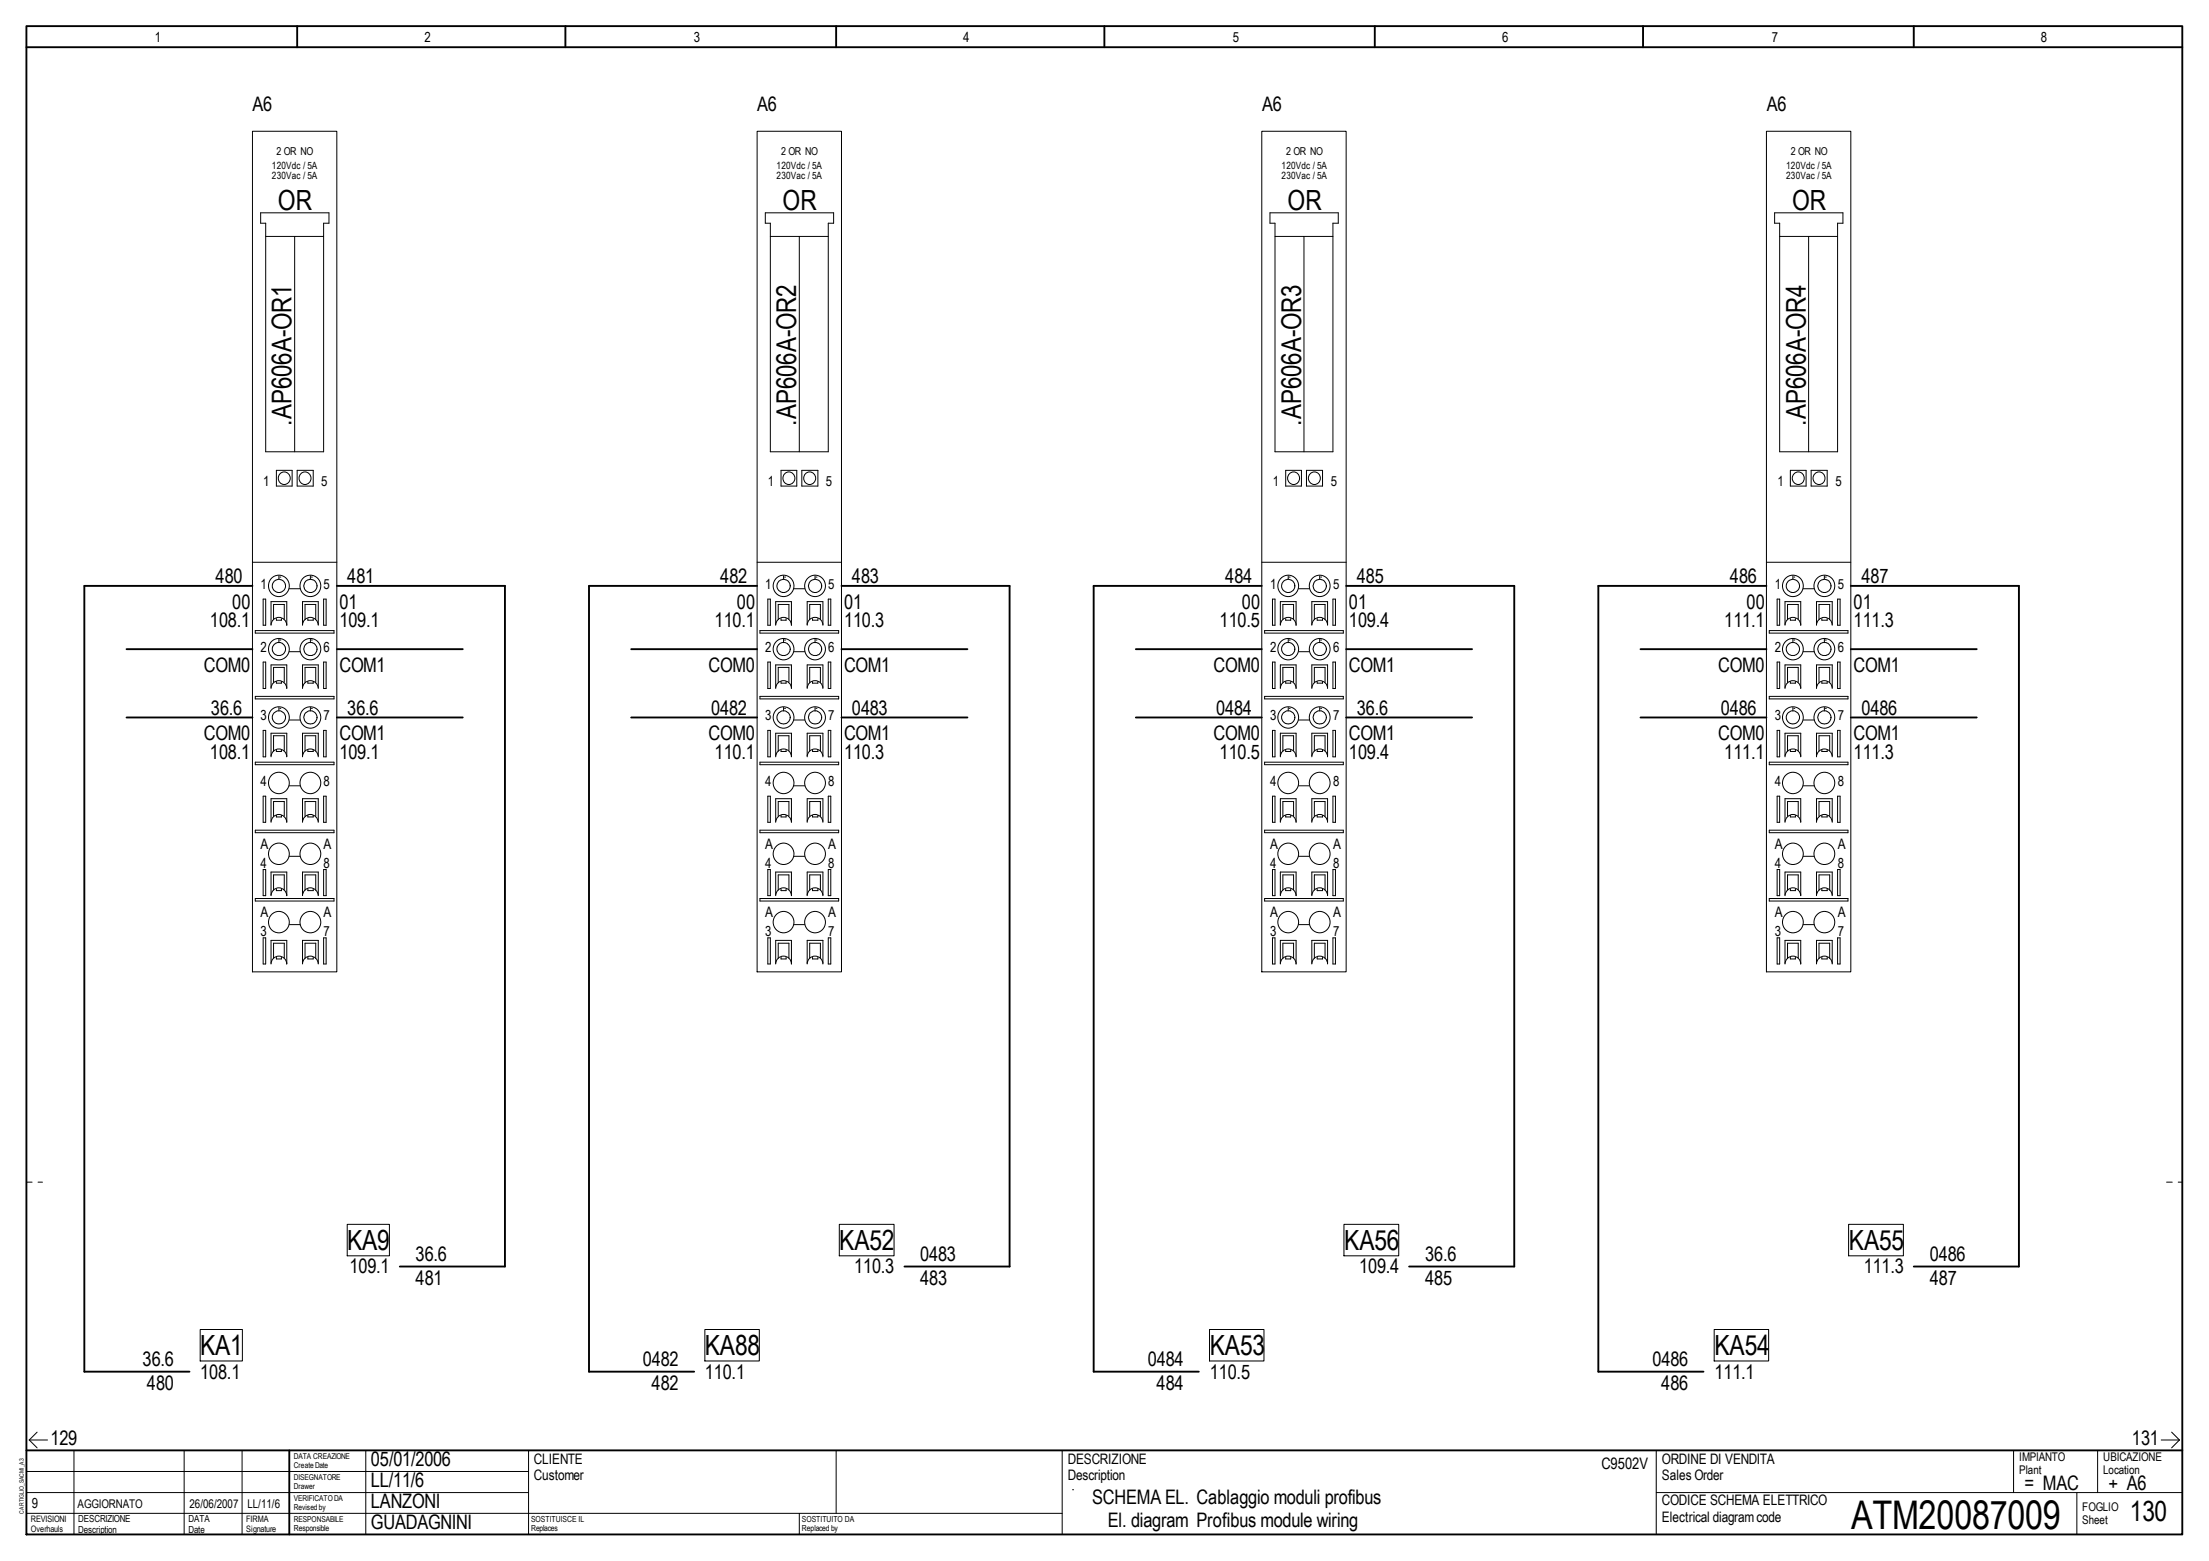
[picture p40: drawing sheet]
<svg xmlns="http://www.w3.org/2000/svg" width="297mm" height="210mm" viewBox="0 0 297 210" stroke-linecap="round" stroke-linejoin="round" font-family="sans-serif">
<defs><g id="words">
<text font-size="5.3" x="248.9" y="205.6">ATM20087009</text>
<g font-size="3.7">
<text x="37.4" y="28.3">OR</text>
<text x="105.2" y="28.3">OR</text>
<text x="173.1" y="28.3">OR</text>
<text x="241" y="28.3">OR</text>
<text x="39.2" y="57.2" transform="rotate(-90 39.2 57.2)">.AP606A-OR1</text>
<text x="107.1" y="57.2" transform="rotate(-90 107.1 57.2)">.AP606A-OR2</text>
<text x="175" y="57.2" transform="rotate(-90 175 57.2)">.AP606A-OR3</text>
<text x="242.8" y="57.2" transform="rotate(-90 242.8 57.2)">.AP606A-OR4</text>
<text x="46.7" y="168.1">KA9</text>
<text x="112.9" y="168.1">KA52</text>
<text x="180.8" y="168.1">KA56</text>
<text x="248.6" y="168.1">KA55</text>
<text x="26.9" y="182.2">KA1</text>
<text x="94.8" y="182.2">KA88</text>
<text x="162.7" y="182.2">KA53</text>
<text x="230.5" y="182.2">KA54</text>
<text x="286.4" y="204.6">130</text>
</g>
<g font-size="2.7">
<text x="33.9" y="14.9">A6</text>
<text x="101.8" y="14.9">A6</text>
<text x="169.7" y="14.9">A6</text>
<text x="237.6" y="14.9">A6</text>
<text x="29" y="78.4">480</text>
<text x="31.2" y="81.9">00</text>
<text x="45.6" y="81.9">01</text>
<text x="46.7" y="78.4">481</text>
<text x="96.9" y="78.4">482</text>
<text x="99.1" y="81.9">00</text>
<text x="113.5" y="81.9">01</text>
<text x="114.6" y="78.4">483</text>
<text x="164.8" y="78.4">484</text>
<text x="167" y="81.9">00</text>
<text x="181.4" y="81.9">01</text>
<text x="182.5" y="78.4">485</text>
<text x="232.6" y="78.4">486</text>
<text x="234.9" y="81.9">00</text>
<text x="249.3" y="81.9">01</text>
<text x="250.3" y="78.4">487</text>
<text x="28.2" y="84.3">108.1</text>
<text x="45.6" y="84.3">109.1</text>
<text x="96.1" y="84.3">110.1</text>
<text x="113.5" y="84.3">110.3</text>
<text x="164" y="84.3">110.5</text>
<text x="181.4" y="84.3">109.4</text>
<text x="231.9" y="84.3">111.1</text>
<text x="249.3" y="84.3">111.3</text>
<text x="27.4" y="90.3">COM0</text>
<text x="45.6" y="90.3">COM1</text>
<text x="95.3" y="90.3">COM0</text>
<text x="113.5" y="90.3">COM1</text>
<text x="163.2" y="90.3">COM0</text>
<text x="181.4" y="90.3">COM1</text>
<text x="231.1" y="90.3">COM0</text>
<text x="249.3" y="90.3">COM1</text>
<text x="27.4" y="99.5">COM0</text>
<text x="28.4" y="96.1">36.6</text>
<text x="45.6" y="99.5">COM1</text>
<text x="46.7" y="96.1">36.6</text>
<text x="95.3" y="99.5">COM0</text>
<text x="95.6" y="96.1">0482</text>
<text x="113.5" y="99.5">COM1</text>
<text x="114.6" y="96.1">0483</text>
<text x="163.2" y="99.5">COM0</text>
<text x="163.5" y="96.1">0484</text>
<text x="181.4" y="99.5">COM1</text>
<text x="182.5" y="96.1">36.6</text>
<text x="231.1" y="99.5">COM0</text>
<text x="231.4" y="96.1">0486</text>
<text x="249.3" y="99.5">COM1</text>
<text x="250.3" y="96.1">0486</text>
<text x="28.2" y="102">108.1</text>
<text x="45.6" y="102">109.1</text>
<text x="96.1" y="102">110.1</text>
<text x="113.5" y="102">110.3</text>
<text x="164" y="102">110.5</text>
<text x="181.4" y="102">109.4</text>
<text x="231.9" y="102">111.1</text>
<text x="249.3" y="102">111.3</text>
<text x="47" y="171.2">109.1</text>
<text x="55.9" y="172.8">481</text>
<text x="55.9" y="169.6">36.6</text>
<text x="114.8" y="171.2">110.3</text>
<text x="123.7" y="172.8">483</text>
<text x="123.7" y="169.6">0483</text>
<text x="182.7" y="171.2">109.4</text>
<text x="191.6" y="172.8">485</text>
<text x="191.6" y="169.6">36.6</text>
<text x="250.6" y="171.2">111.3</text>
<text x="259.5" y="172.8">487</text>
<text x="259.5" y="169.6">0486</text>
<text x="19.2" y="183.7">36.6</text>
<text x="26.9" y="185.4">108.1</text>
<text x="86.4" y="183.7">0482</text>
<text x="94.8" y="185.4">110.1</text>
<text x="154.3" y="183.7">0484</text>
<text x="162.7" y="185.4">110.5</text>
<text x="222.2" y="183.7">0486</text>
<text x="230.5" y="185.4">111.1</text>
<text x="19.8" y="186.9">480</text>
<text x="87.6" y="186.9">482</text>
<text x="155.5" y="186.9">484</text>
<text x="223.4" y="186.9">486</text>
<text x="6.8" y="194.3">129</text>
<text x="49.9" y="197.1">05/01/2006</text>
<text x="286.7" y="194.3">131</text>
<text x="49.9" y="202.8">LANZONI</text>
<text x="49.9" y="200">LL/11/6</text>
<text x="146.9" y="202.3">SCHEMA EL. Cablaggio moduli profibus</text>
<text x="272.2" y="200.3">= MAC</text>
<text x="283.5" y="200.3">+ A6</text>
<text x="49.9" y="205.6">GUADAGNINI</text>
<text x="149" y="205.3">El. diagram Profibus module wiring</text>
</g>
<text font-size="2.1" x="215.3" y="197.5">C9502V</text>
<g font-size="1.9">
<text x="20.8" y="5.7">1</text>
<text x="57.1" y="5.7">2</text>
<text x="93.3" y="5.7">3</text>
<text x="129.5" y="5.7">4</text>
<text x="165.8" y="5.7">5</text>
<text x="202" y="5.7">6</text>
<text x="238.2" y="5.7">7</text>
<text x="274.4" y="5.7">8</text>
<text x="35.4" y="65.4">1</text>
<text x="43.2" y="65.4">5</text>
<text x="103.2" y="65.4">1</text>
<text x="111" y="65.4">5</text>
<text x="171.2" y="65.4">1</text>
<text x="178.9" y="65.4">5</text>
<text x="239" y="65.4">1</text>
<text x="246.8" y="65.4">5</text>
<text x="35" y="79.2">1</text>
<text x="43.5" y="79.2">5</text>
<text x="102.9" y="79.2">1</text>
<text x="111.4" y="79.2">5</text>
<text x="170.8" y="79.2">1</text>
<text x="179.3" y="79.2">5</text>
<text x="238.7" y="79.2">1</text>
<text x="247.1" y="79.2">5</text>
<text x="35" y="87.6">2</text>
<text x="43.5" y="87.6">6</text>
<text x="102.9" y="87.6">2</text>
<text x="111.4" y="87.6">6</text>
<text x="170.8" y="87.6">2</text>
<text x="179.3" y="87.6">6</text>
<text x="238.7" y="87.6">2</text>
<text x="247.1" y="87.6">6</text>
<text x="35" y="96.8">3</text>
<text x="43.5" y="96.8">7</text>
<text x="102.9" y="96.8">3</text>
<text x="111.4" y="96.8">7</text>
<text x="170.8" y="96.8">3</text>
<text x="179.3" y="96.8">7</text>
<text x="238.7" y="96.8">3</text>
<text x="247.1" y="96.8">7</text>
<text x="35" y="105.7">4</text>
<text x="43.5" y="105.7">8</text>
<text x="102.9" y="105.7">4</text>
<text x="111.4" y="105.7">8</text>
<text x="170.8" y="105.7">4</text>
<text x="179.3" y="105.7">8</text>
<text x="238.7" y="105.7">4</text>
<text x="247.1" y="105.7">8</text>
<text x="35" y="114.1">A</text>
<text x="35" y="116.7">4</text>
<text x="43.5" y="114.1">A</text>
<text x="43.5" y="116.7">8</text>
<text x="102.9" y="114.1">A</text>
<text x="102.9" y="116.7">4</text>
<text x="111.4" y="114.1">A</text>
<text x="111.4" y="116.7">8</text>
<text x="170.8" y="114.1">A</text>
<text x="170.8" y="116.7">4</text>
<text x="179.3" y="114.1">A</text>
<text x="179.3" y="116.7">8</text>
<text x="238.7" y="114.1">A</text>
<text x="238.7" y="116.7">4</text>
<text x="247.1" y="114.1">A</text>
<text x="247.1" y="116.7">8</text>
<text x="35" y="123.3">A</text>
<text x="35" y="125.9">3</text>
<text x="43.5" y="123.3">A</text>
<text x="43.5" y="125.9">7</text>
<text x="102.9" y="123.3">A</text>
<text x="102.9" y="125.9">3</text>
<text x="111.4" y="123.3">A</text>
<text x="111.4" y="125.9">7</text>
<text x="170.8" y="123.3">A</text>
<text x="170.8" y="125.9">3</text>
<text x="179.3" y="123.3">A</text>
<text x="179.3" y="125.9">7</text>
<text x="238.7" y="123.3">A</text>
<text x="238.7" y="125.9">3</text>
<text x="247.1" y="123.3">A</text>
<text x="247.1" y="125.9">7</text>
<text x="71.8" y="196.8">CLIENTE</text>
<text x="143.6" y="196.8">DESCRIZIONE</text>
<text x="223.5" y="196.8">ORDINE DI VENDITA</text>
<text x="4.3" y="202.8">9</text>
<text x="71.8" y="199">Customer</text>
<text x="143.6" y="199">Description</text>
<text x="223.5" y="202.4">CODICE SCHEMA ELETTRICO</text>
<text x="223.5" y="199">Sales Order</text>
<text x="223.5" y="204.6">Electrical diagram code</text>
</g>
<g font-size="1.6">
<text x="271.5" y="196.5">IMPIANTO</text>
<text x="282.8" y="196.5">UBICAZIONE</text>
<text x="10.4" y="202.8">AGGIORNATO</text>
<text x="25.5" y="202.8">26/06/2007</text>
<text x="33.3" y="202.8">LL/11/6</text>
<text x="271.5" y="198.2">Plant</text>
<text x="280" y="203.2">FOGLIO</text>
<text x="282.8" y="198.2">Location</text>
<text x="280" y="205">Sheet</text>
</g>
<g font-size="1.5">
<text x="37.2" y="20.9">2 OR NO</text>
<text x="105" y="20.9">2 OR NO</text>
<text x="172.9" y="20.9">2 OR NO</text>
<text x="240.8" y="20.9">2 OR NO</text>
</g>
<g font-size="1.3">
<text x="36.6" y="22.7">120Vdc / 5A</text>
<text x="104.4" y="22.7">120Vdc / 5A</text>
<text x="172.3" y="22.7">120Vdc / 5A</text>
<text x="240.2" y="22.7">120Vdc / 5A</text>
<text x="36.6" y="24">230Vac / 5A</text>
<text x="104.4" y="24">230Vac / 5A</text>
<text x="172.3" y="24">230Vac / 5A</text>
<text x="240.2" y="24">230Vac / 5A</text>
<text x="10.5" y="204.6">DESCRIZIONE</text>
<text x="10.5" y="206.1">Description</text>
<text x="25.4" y="204.6">DATA</text>
<text x="25.4" y="206.1">Date</text>
</g>
<g font-size="1.2">
<text x="4.1" y="204.6">REVISIONI</text>
<text x="4.1" y="206">Overhauls</text>
<text x="33.1" y="204.6">FIRMA</text>
<text x="33.1" y="206">Signature</text>
</g>
<g font-size="1.1">
<text x="39.5" y="196.2">DATA CREAZIONE</text>
<text x="39.5" y="197.4">Create Date</text>
<text x="39.5" y="199">DISEGNATORE</text>
<text x="39.5" y="200.2">Drawer</text>
<text x="39.5" y="201.8">VERIFICATO DA</text>
<text x="39.5" y="203">Revised by</text>
<text x="39.5" y="204.6">RESPONSABILE</text>
<text x="39.5" y="205.8">Responsible</text>
<text x="71.4" y="204.7">SOSTITUISCE IL</text>
<text x="71.4" y="205.9">Replaces</text>
<text x="107.8" y="204.7">SOSTITUITO DA</text>
<text x="107.8" y="205.9">Replaced by</text>
</g>
<text font-size=".8" x="3.2" y="203.6" transform="rotate(-90 3.2 203.6)">CARTIGLIO_SACMI_A3</text>
</g></defs>
<path d="M3.6 3.5h289.9v202.8h-289.9zM3.6 6.3h289.9M40 3.5v2.8M76 3.5v2.8M112.4 3.5v2.8M148.5 3.5v2.8M184.9 3.5v2.8M220.9 3.5v2.8M257.3 3.5v2.8M3.6 195h289.9M38.9 195v11.3" fill="none" stroke="#000" stroke-width=".25"/>
<g fill="none" stroke="#000" stroke-width=".13">
<path d="M3.6 197.9h67.5M3.9 193.6l1.1 1.1M3.9 193.6h2.5M5 192.6l-1.1 1M9.9 195v11.3M24.8 195v11.3M32.6 195v11.3M49.2 195v11.3M71.1 195v11.3M112.4 195v8.5M290.6 193.6h2.5M292 192.6l1.1 1"/>
<path d="M293.1 193.6l-1.1 1.1M3.6 200.7h67.5M3.6 203.5h139.2M107.5 203.5v2.8"/>
</g>
<path d="M3.6 159h2.1M291.3 159h2.2" fill="none" stroke="#000" stroke-width=".13" stroke-dasharray=".8 .8"/>
<path d="M114.9 195.8h26.1v7h-26.1z" fill-rule="evenodd" fill="#fff"/>
<g fill="none" stroke="#000" stroke-width=".13">
<path d="M33.9 17.7h11.4v113h-11.4zM101.8 17.7h11.4v113h-11.4zM169.7 17.7h11.3v113h-11.3zM237.5 17.7h11.4v113h-11.4zM35 28.6h9.2v1.4h-.7v30.7h-7.8v-30.7h-.7zM35.7 31.8h7.8M39.6 31.8v28.9M102.9 28.6h9.2v1.4h-.7v30.7h-7.8v-30.7h-.7zM103.6 31.8h7.8M107.5 31.8v28.9M170.8 28.6h9.2v1.4h-.8v30.7h-7.8v-30.7h-.6zM171.4 31.8h7.8"/>
<path d="M175.3 31.8v28.9M238.6 28.6h9.2v1.4h-.7v30.7h-7.8v-30.7h-.7zM239.3 31.8h7.8M243.2 31.8v28.9M33.9 75.6h11.4M37.2 63.2h2.1v2.2h-2.1zM37.5 77.4v.5M37.6 77.6h.1M38.9 79.2h1.4M40 63.2h2.1v2.2h-2.1zM41.7 77.4v.5M41.9 77.6h.1"/>
<path d="M101.8 75.6h11.4M105 63.2h2.1v2.2h-2.1zM105.4 77.4v.5M105.5 77.6h.1M106.8 79.2h1.4M107.8 63.2h2.2v2.2h-2.2zM109.6 77.4v.5M109.7 77.6h.1M169.7 75.6h11.3M172.9 63.2h2.1v2.2h-2.1zM173.2 77.4v.5M173.4 77.6h.1"/>
<path d="M174.6 79.2h1.5M175.7 63.2h2.1v2.2h-2.1zM177.5 77.4v.5M177.6 77.6h.1M237.5 75.6h11.4M240.7 63.2h2.2v2.2h-2.2zM241.1 77.4v.5M241.2 77.6h.1M242.5 79.2h1.4M243.5 63.2h2.2v2.2h-2.2zM245.3 77.4v.5M245.4 77.6h.1"/>
<path d="M34.3 84.8h10.6v.3h-10.6zM34.3 93.6h10.6v.4h-10.6zM35.4 80.6h.3v3.5h-.3zM35.4 89h.3v3.6h-.3zM35.4 98.2h.3v3.6h-.3zM36.4 84v-3.1h2.2v3.2a1.06 1.06 0 0 0-1.1-1.1 1.06 1.06 0 0 0-1.1 1.1M36.4 92.6a1.06 1.06 0 0 1 1.1-1.1 1.06 1.06 0 0 1 1.1 1.1M36.4 92.5v-3.1h2.2v3.1M37.2 83.2v.2h.6v-.2M37.2 91.7v.2h.6v-.2M37.5 85.9v.5M37.5 95.1v.5"/>
<path d="M37.6 86.1h.1M37.6 95.3h.1M38.2 83.3v-2h-1.4v2M38.2 91.7v-2h-1.4v2.1M38.9 87.6h1.4M38.9 96.8h1.4M40.7 84.1a1.06 1.06 0 0 1 1-1.1 1.06 1.06 0 0 1 1.1 1.1M40.7 92.6a1.06 1.06 0 0 1 1-1.1 1.06 1.06 0 0 1 1.1 1.1M40.7 84v-3.1h2.1v3.1M40.7 92.5v-3.1h2.1v3.1M41 83.3v-2h1.5v2M41 91.8v-2.1h1.5v2.1"/>
<path d="M41.4 83.2v.2h.7v-.2M41.4 91.7v.2h.7v-.2M41.7 85.9v.5M41.7 95.1v.5M41.9 86.1h.1M41.9 95.3h.1M43.5 80.6h.4v3.5h-.4zM43.5 89h.4v3.6h-.4zM43.5 98.2h.4v3.6h-.4zM102.2 84.8h10.6v.3h-10.6zM102.2 93.6h10.6v.4h-10.6zM103.2 80.6h.4v3.5h-.4z"/>
<path d="M103.2 89h.4v3.6h-.4zM103.2 98.2h.4v3.6h-.4zM104.3 84v-3.1h2.1v3.2a1.06 1.06 0 0 0-1-1.1 1.06 1.06 0 0 0-1.1 1.1M104.3 92.6a1.06 1.06 0 0 1 1.1-1.1 1.06 1.06 0 0 1 1 1.1M104.3 92.5v-3.1h2.1v3.1M105 83.2v.2h.7v-.2M105 91.7v.2h.7v-.2M105.4 85.9v.5M105.4 95.1v.5M105.5 86.1h.1M105.5 95.3h.1M106.1 83.3v-2h-1.5v2"/>
<path d="M106.1 91.7v-2h-1.5v2.1M106.8 87.6h1.4M106.8 96.8h1.4M108.5 84.1a1.06 1.06 0 0 1 1.1-1.1 1.06 1.06 0 0 1 1.1 1.1M108.5 92.6a1.06 1.06 0 0 1 1.1-1.1 1.06 1.06 0 0 1 1.1 1.1M108.5 84v-3.1h2.2v3.1M108.5 92.5v-3.1h2.2v3.1M108.9 83.3v-2h1.4v2M108.9 91.8v-2.1h1.4v2.1M109.3 83.2v.2h.7v-.2M109.3 91.7v.2h.7v-.2M109.6 85.9v.5"/>
<path d="M109.6 95.1v.5M109.7 86.1h.1M109.7 95.3h.1M111.4 80.6h.3v3.5h-.3zM111.4 89h.3v3.6h-.3zM111.4 98.2h.3v3.6h-.3zM170 84.8h10.6v.3h-10.6zM170 93.6h10.6v.4h-10.6zM171.1 80.6h.3v3.5h-.3zM171.1 89h.3v3.6h-.3zM171.1 98.2h.3v3.6h-.3zM172.2 84v-3.1h2.1v3.2a1.06 1.06 0 0 0-1.1-1.1 1.06 1.06 0 0 0-1 1.1"/>
<path d="M172.2 92.6a1.06 1.06 0 0 1 1-1.1 1.06 1.06 0 0 1 1.1 1.1M172.2 92.5v-3.1h2.1v3.1M172.9 83.2v.2h.7v-.2M172.9 91.7v.2h.7v-.2M173.2 85.9v.5M173.2 95.1v.5M173.4 86.1h.1M173.4 95.3h.1M173.9 83.3v-2h-1.4v2M173.9 91.7v-2h-1.4v2.1M174.6 87.6h1.5M174.6 96.8h1.5"/>
<path d="M176.4 84.1a1.06 1.06 0 0 1 1.1-1.1 1.06 1.06 0 0 1 1 1.1M176.4 92.6a1.06 1.06 0 0 1 1.1-1.1 1.06 1.06 0 0 1 1 1.1M176.4 84v-3.1h2.1v3.1M176.4 92.5v-3.1h2.1v3.1M176.7 83.3v-2h1.5v2M176.7 91.8v-2.1h1.5v2.1M177.1 83.2v.2h.7v-.2M177.1 91.7v.2h.7v-.2M177.5 85.9v.5M177.5 95.1v.5M177.6 86.1h.1M177.6 95.3h.1"/>
<path d="M179.2 80.6h.4v3.5h-.4zM179.2 89h.4v3.6h-.4zM179.2 98.2h.4v3.6h-.4zM237.9 84.8h10.6v.3h-10.6zM237.9 93.6h10.6v.4h-10.6zM239 80.6h.3v3.5h-.3zM239 89h.3v3.6h-.3zM239 98.2h.3v3.6h-.3zM240 84v-3.1h2.1v3.2a1.06 1.06 0 0 0-1-1.1 1.06 1.06 0 0 0-1.1 1.1M240 92.6a1.06 1.06 0 0 1 1.1-1.1 1.06 1.06 0 0 1 1 1.1M240 92.5v-3.1h2.1v3.1M240.7 83.2v.2h.7v-.2"/>
<path d="M240.7 91.7v.2h.7v-.2M241.1 85.9v.5M241.1 95.1v.5M241.2 86.1h.1M241.2 95.3h.1M241.8 83.3v-2h-1.4v2M241.8 91.7v-2h-1.4v2.1M242.5 87.6h1.4M242.5 96.8h1.4M244.3 84.1a1.06 1.06 0 0 1 1-1.1 1.06 1.06 0 0 1 1.1 1.1M244.3 92.6a1.06 1.06 0 0 1 1-1.1 1.06 1.06 0 0 1 1.1 1.1M244.3 84v-3.1h2.1v3.1"/>
<path d="M244.3 92.5v-3.1h2.1v3.1M244.6 83.3v-2h1.4v2M244.6 91.8v-2.1h1.4v2.1M245 83.2v.2h.7v-.2M245 91.7v.2h.7v-.2M245.3 85.9v.5M245.3 95.1v.5M245.4 86.1h.1M245.4 95.3h.1M247.1 80.6h.3v3.5h-.3zM247.1 89h.3v3.6h-.3zM247.1 98.2h.3v3.6h-.3z"/>
<path d="M34.3 102.5h10.6v.3h-10.6zM34.3 111.6h10.6v.4h-10.6zM35.4 107.1h.3v3.5h-.3zM35.4 116.9h.3v3.5h-.3zM36.4 101.8a1.06 1.06 0 0 1 1.1-1.1 1.06 1.06 0 0 1 1.1 1.1M36.4 110.6a1.06 1.06 0 0 1 1.1-1.1 1.06 1.06 0 0 1 1.1 1.1M36.4 101.6v-3h2.2v3.1M36.4 110.4v-3h2.2v3.1M37.2 100.8v.2h.6v-.2M37.2 109.6v.3h.6v-.3M37.2 119.5v.3h.6v-.3M38.2 100.9v-2h-1.4v2.1"/>
<path d="M38.2 109.7v-1.9h-1.4v2M38.2 119.6v-2h-1.4v2.1M38.9 105.7h1.4M38.9 115.1h1.4M40.7 101.8a1.06 1.06 0 0 1 1-1.1 1.06 1.06 0 0 1 1.1 1.1M40.7 110.6a1.06 1.06 0 0 1 1-1.1 1.06 1.06 0 0 1 1.1 1.1M40.7 101.6v-3h2.1v3M40.7 110.4v-3h2.1v3M41 101v-2.1h1.5v2.1M41 109.8v-2h1.5v2M41 119.7v-2.1h1.5v2.1M41.4 100.8v.2h.7v-.2"/>
<path d="M41.4 109.6v.3h.7v-.3M41.4 119.5v.3h.7v-.3M43.5 107.1h.4v3.5h-.4zM43.5 116.9h.4v3.5h-.4zM102.2 102.5h10.6v.3h-10.6zM102.2 111.6h10.6v.4h-10.6zM103.2 107.1h.4v3.5h-.4zM103.2 116.9h.4v3.5h-.4zM104.3 101.8a1.06 1.06 0 0 1 1.1-1.1 1.06 1.06 0 0 1 1 1.1M104.3 110.6a1.06 1.06 0 0 1 1.1-1.1 1.06 1.06 0 0 1 1 1.1M104.3 101.6v-3h2.1v3.1M104.3 110.4v-3h2.1v3.1"/>
<path d="M105 100.8v.2h.7v-.2M105 109.6v.3h.7v-.3M105 119.5v.3h.7v-.3M106.1 100.9v-2h-1.5v2.1M106.1 109.7v-1.9h-1.5v2M106.1 119.6v-2h-1.5v2.1M106.8 105.7h1.4M106.8 115.1h1.4M108.5 101.8a1.06 1.06 0 0 1 1.1-1.1 1.06 1.06 0 0 1 1.1 1.1M108.5 110.6a1.06 1.06 0 0 1 1.1-1.1 1.06 1.06 0 0 1 1.1 1.1M108.5 101.6v-3h2.2v3M108.5 110.4v-3h2.2v3"/>
<path d="M108.9 101v-2.1h1.4v2.1M108.9 109.8v-2h1.4v2M108.9 119.7v-2.1h1.4v2.1M109.3 100.8v.2h.7v-.2M109.3 109.6v.3h.7v-.3M109.3 119.5v.3h.7v-.3M111.4 107.1h.3v3.5h-.3zM111.4 116.9h.3v3.5h-.3zM170 102.5h10.6v.3h-10.6zM170 111.6h10.6v.4h-10.6zM171.1 107.1h.3v3.5h-.3zM171.1 116.9h.3v3.5h-.3z"/>
<path d="M172.2 101.8a1.06 1.06 0 0 1 1-1.1 1.06 1.06 0 0 1 1.1 1.1M172.2 110.6a1.06 1.06 0 0 1 1-1.1 1.06 1.06 0 0 1 1.1 1.1M172.2 101.6v-3h2.1v3.1M172.2 110.4v-3h2.1v3.1M172.9 100.8v.2h.7v-.2M172.9 109.6v.3h.7v-.3M172.9 119.5v.3h.7v-.3M173.9 100.9v-2h-1.4v2.1M173.9 109.7v-1.9h-1.4v2M173.9 119.6v-2h-1.4v2.1M174.6 105.7h1.5M174.6 115.1h1.5"/>
<path d="M176.4 101.8a1.06 1.06 0 0 1 1.1-1.1 1.06 1.06 0 0 1 1 1.1M176.4 110.6a1.06 1.06 0 0 1 1.1-1.1 1.06 1.06 0 0 1 1 1.1M176.4 101.6v-3h2.1v3M176.4 110.4v-3h2.1v3M176.7 101v-2.1h1.5v2.1M176.7 109.8v-2h1.5v2M176.7 119.7v-2.1h1.5v2.1M177.1 100.8v.2h.7v-.2M177.1 109.6v.3h.7v-.3M177.1 119.5v.3h.7v-.3M179.2 107.1h.4v3.5h-.4zM179.2 116.9h.4v3.5h-.4z"/>
<path d="M237.9 102.5h10.6v.3h-10.6zM237.9 111.6h10.6v.4h-10.6zM239 107.1h.3v3.5h-.3zM239 116.9h.3v3.5h-.3zM240 101.8a1.06 1.06 0 0 1 1.1-1.1 1.06 1.06 0 0 1 1 1.1M240 110.6a1.06 1.06 0 0 1 1.1-1.1 1.06 1.06 0 0 1 1 1.1M240 101.6v-3h2.1v3.1M240 110.4v-3h2.1v3.1M240.7 100.8v.2h.7v-.2M240.7 109.6v.3h.7v-.3M240.7 119.5v.3h.7v-.3M241.8 100.9v-2h-1.4v2.1"/>
<path d="M241.8 109.7v-1.9h-1.4v2M241.8 119.6v-2h-1.4v2.1M242.5 105.7h1.4M242.5 115.1h1.4M244.3 101.8a1.06 1.06 0 0 1 1-1.1 1.06 1.06 0 0 1 1.1 1.1M244.3 110.6a1.06 1.06 0 0 1 1-1.1 1.06 1.06 0 0 1 1.1 1.1M244.3 101.6v-3h2.1v3M244.3 110.4v-3h2.1v3M244.6 101v-2.1h1.4v2.1M244.6 109.8v-2h1.4v2M244.6 119.7v-2.1h1.4v2.1M245 100.8v.2h.7v-.2"/>
<path d="M245 109.6v.3h.7v-.3M245 119.5v.3h.7v-.3M247.1 107.1h.3v3.5h-.3zM247.1 116.9h.3v3.5h-.3zM34.3 120.8h10.6v.4h-10.6zM35.4 126.1h.3v3.5h-.3zM36.4 120.4v-3.1h2.2v3.1a1.06 1.06 0 0 0-1.1-1 1.06 1.06 0 0 0-1.1 1M36.4 129.5v-3.1h2.2v3.2a1.06 1.06 0 0 0-1.1-1 1.06 1.06 0 0 0-1.1 1M37.2 128.7v.2h.6v-.2M38.2 128.8v-2h-1.4v2.1M38.9 124.3h1.4M40.7 120.4a1.06 1.06 0 0 1 1-1 1.06 1.06 0 0 1 1.1 1"/>
<path d="M40.7 129.6a1.06 1.06 0 0 1 1-1 1.06 1.06 0 0 1 1.1 1M40.7 120.4v-3.1h2.1v3.1M40.7 129.5v-3.1h2.1v3.1M41 128.9v-2.1h1.5v2.1M41.4 128.7v.2h.7v-.2M43.5 126.1h.4v3.5h-.4zM102.2 120.8h10.6v.4h-10.6zM103.2 126.1h.4v3.5h-.4zM104.3 120.4v-3.1h2.1v3.1a1.06 1.06 0 0 0-1-1 1.06 1.06 0 0 0-1.1 1M104.3 129.5v-3.1h2.1v3.2a1.06 1.06 0 0 0-1-1 1.06 1.06 0 0 0-1.1 1M105 128.7v.2h.7v-.2M106.1 128.8v-2h-1.5v2.1"/>
<path d="M106.8 124.3h1.4M108.5 120.4a1.06 1.06 0 0 1 1.1-1 1.06 1.06 0 0 1 1.1 1M108.5 129.6a1.06 1.06 0 0 1 1.1-1 1.06 1.06 0 0 1 1.1 1M108.5 120.4v-3.1h2.2v3.1M108.5 129.5v-3.1h2.2v3.1M108.9 128.9v-2.1h1.4v2.1M109.3 128.7v.2h.7v-.2M111.4 126.1h.3v3.5h-.3zM170 120.8h10.6v.4h-10.6zM171.1 126.1h.3v3.5h-.3zM172.2 120.4v-3.1h2.1v3.1a1.06 1.06 0 0 0-1.1-1 1.06 1.06 0 0 0-1 1M172.2 129.5v-3.1h2.1v3.2a1.06 1.06 0 0 0-1.1-1 1.06 1.06 0 0 0-1 1"/>
<path d="M172.9 128.7v.2h.7v-.2M173.9 128.8v-2h-1.4v2.1M174.6 124.3h1.5M176.4 120.4a1.06 1.06 0 0 1 1.1-1 1.06 1.06 0 0 1 1 1M176.4 129.6a1.06 1.06 0 0 1 1.1-1 1.06 1.06 0 0 1 1 1M176.4 120.4v-3.1h2.1v3.1M176.4 129.5v-3.1h2.1v3.1M176.7 128.9v-2.1h1.5v2.1M177.1 128.7v.2h.7v-.2M179.2 126.1h.4v3.5h-.4zM237.9 120.8h10.6v.4h-10.6zM239 126.1h.3v3.5h-.3z"/>
<path d="M240 120.4v-3.1h2.1v3.1a1.06 1.06 0 0 0-1-1 1.06 1.06 0 0 0-1.1 1M240 129.5v-3.1h2.1v3.2a1.06 1.06 0 0 0-1-1 1.06 1.06 0 0 0-1.1 1M240.7 128.7v.2h.7v-.2M241.8 128.8v-2h-1.4v2.1M242.5 124.3h1.4M244.3 120.4a1.06 1.06 0 0 1 1-1 1.06 1.06 0 0 1 1.1 1M244.3 129.6a1.06 1.06 0 0 1 1-1 1.06 1.06 0 0 1 1.1 1M244.3 120.4v-3.1h2.1v3.1M244.3 129.5v-3.1h2.1v3.1M244.6 128.9v-2.1h1.4v2.1M245 128.7v.2h.7v-.2M247.1 126.1h.3v3.5h-.3z"/>
<path d="M26.9 178.8h5.7v4.2h-5.7zM46.7 164.6h5.7v4.3h-5.7zM94.8 178.8h7.3v4.2h-7.3zM112.9 164.6h7.3v4.3h-7.3zM162.6 178.8h7.4v4.2h-7.4zM180.7 164.6h7.4v4.3h-7.4zM230.5 178.8h7.3v4.2h-7.3zM248.6 164.6h7.3v4.3h-7.3zM142.8 195v11.3M222.7 195v11.3M270.8 195v5.7M282.1 195v5.7"/>
<path d="M144.2 200.3h.1M222.7 200.7h70.8M279.3 200.7v5.6"/>
<circle cx="37.5" cy="78.8" r="1.42"/>
<circle cx="37.5" cy="78.8" r=".89"/>
<circle cx="38.2" cy="64.3" r=".83"/>
<circle cx="41" cy="64.3" r=".83"/>
<circle cx="41.7" cy="78.8" r="1.42"/>
<circle cx="41.7" cy="78.8" r=".88"/>
<circle cx="105.3" cy="78.8" r="1.42"/>
<circle cx="105.4" cy="78.8" r=".89"/>
<circle cx="106.1" cy="64.3" r=".83"/>
<circle cx="108.9" cy="64.3" r=".83"/>
<circle cx="109.6" cy="78.8" r="1.42"/>
<circle cx="109.6" cy="78.8" r=".88"/>
<circle cx="173.2" cy="78.8" r="1.42"/>
<circle cx="173.2" cy="78.8" r=".89"/>
<circle cx="173.9" cy="64.3" r=".82"/>
<circle cx="176.7" cy="64.3" r=".82"/>
<circle cx="177.4" cy="78.8" r="1.42"/>
<circle cx="177.5" cy="78.8" r=".88"/>
<circle cx="241.1" cy="78.8" r="1.42"/>
<circle cx="241.1" cy="78.8" r=".89"/>
<circle cx="241.8" cy="64.3" r=".82"/>
<circle cx="244.6" cy="64.3" r=".82"/>
<circle cx="245.3" cy="78.8" r="1.42"/>
<circle cx="245.3" cy="78.8" r=".88"/>
<circle cx="37.5" cy="87.3" r="1.42"/>
<circle cx="37.5" cy="96.5" r="1.42"/>
<circle cx="37.5" cy="87.3" r=".9"/>
<circle cx="37.5" cy="96.5" r=".88"/>
<circle cx="41.7" cy="87.3" r="1.42"/>
<circle cx="41.7" cy="96.5" r="1.42"/>
<circle cx="41.7" cy="87.3" r=".89"/>
<circle cx="41.7" cy="96.5" r=".88"/>
<circle cx="105.3" cy="87.3" r="1.42"/>
<circle cx="105.3" cy="96.5" r="1.42"/>
<circle cx="105.4" cy="87.3" r=".89"/>
<circle cx="105.4" cy="96.5" r=".88"/>
<circle cx="109.6" cy="87.3" r="1.42"/>
<circle cx="109.6" cy="96.5" r="1.42"/>
<circle cx="109.6" cy="87.3" r=".89"/>
<circle cx="109.6" cy="96.5" r=".88"/>
<circle cx="173.2" cy="87.3" r="1.42"/>
<circle cx="173.2" cy="96.5" r="1.42"/>
<circle cx="173.2" cy="87.3" r=".9"/>
<circle cx="173.2" cy="96.5" r=".88"/>
<circle cx="177.4" cy="87.3" r="1.42"/>
<circle cx="177.4" cy="96.5" r="1.42"/>
<circle cx="177.5" cy="87.3" r=".89"/>
<circle cx="177.5" cy="96.5" r=".88"/>
<circle cx="241.1" cy="87.3" r="1.42"/>
<circle cx="241.1" cy="96.5" r="1.42"/>
<circle cx="241.1" cy="87.3" r=".89"/>
<circle cx="241.1" cy="96.5" r=".88"/>
<circle cx="245.3" cy="87.3" r="1.42"/>
<circle cx="245.3" cy="96.5" r="1.42"/>
<circle cx="245.3" cy="87.3" r=".89"/>
<circle cx="245.3" cy="96.5" r=".88"/>
<circle cx="37.5" cy="114.8" r="1.42"/>
<circle cx="37.5" cy="105.3" r="1.42"/>
<circle cx="41.7" cy="114.8" r="1.42"/>
<circle cx="41.7" cy="105.3" r="1.42"/>
<circle cx="105.3" cy="114.8" r="1.42"/>
<circle cx="105.3" cy="105.3" r="1.42"/>
<circle cx="109.6" cy="114.8" r="1.42"/>
<circle cx="109.6" cy="105.3" r="1.42"/>
<circle cx="173.2" cy="114.8" r="1.42"/>
<circle cx="173.2" cy="105.3" r="1.42"/>
<circle cx="177.4" cy="114.8" r="1.42"/>
<circle cx="177.4" cy="105.3" r="1.42"/>
<circle cx="241.1" cy="114.8" r="1.42"/>
<circle cx="241.1" cy="105.3" r="1.42"/>
<circle cx="245.3" cy="114.8" r="1.42"/>
<circle cx="245.3" cy="105.3" r="1.42"/>
<circle cx="37.5" cy="124" r="1.42"/>
<circle cx="41.7" cy="124" r="1.42"/>
<circle cx="105.3" cy="124" r="1.42"/>
<circle cx="109.6" cy="124" r="1.42"/>
<circle cx="173.2" cy="124" r="1.42"/>
<circle cx="177.4" cy="124" r="1.42"/>
<circle cx="241.1" cy="124" r="1.42"/>
<circle cx="245.3" cy="124" r="1.42"/>
</g>
<g fill="none" stroke="#000" stroke-width=".25">
<path d="M33.9 78.8h-22.6v105.6h14.2M45.3 78.8h22.6v91.5h-14.1M101.8 78.8h-22.6v105.6h14.1M113.2 78.8h22.6v91.5h-14.2M169.7 78.8h-22.6v105.6h14.1M181 78.8h22.6v91.5h-14.1M237.5 78.8h-22.6v105.6h14.2M248.9 78.8h22.6v91.5h-14.2M17 87.3h16.9M17 96.5h16.9M45.3 87.3h16.9M45.3 96.5h16.9"/>
<path d="M84.9 87.3h16.9M84.9 96.5h16.9M113.2 87.3h16.9M113.2 96.5h16.9M152.7 87.3h17M152.7 96.5h17M181 87.3h16.9M181 96.5h16.9M220.6 87.3h16.9M220.6 96.5h16.9M248.9 87.3h16.9M248.9 96.5h16.9"/>
</g>
<use href="#words"/>
</svg>
